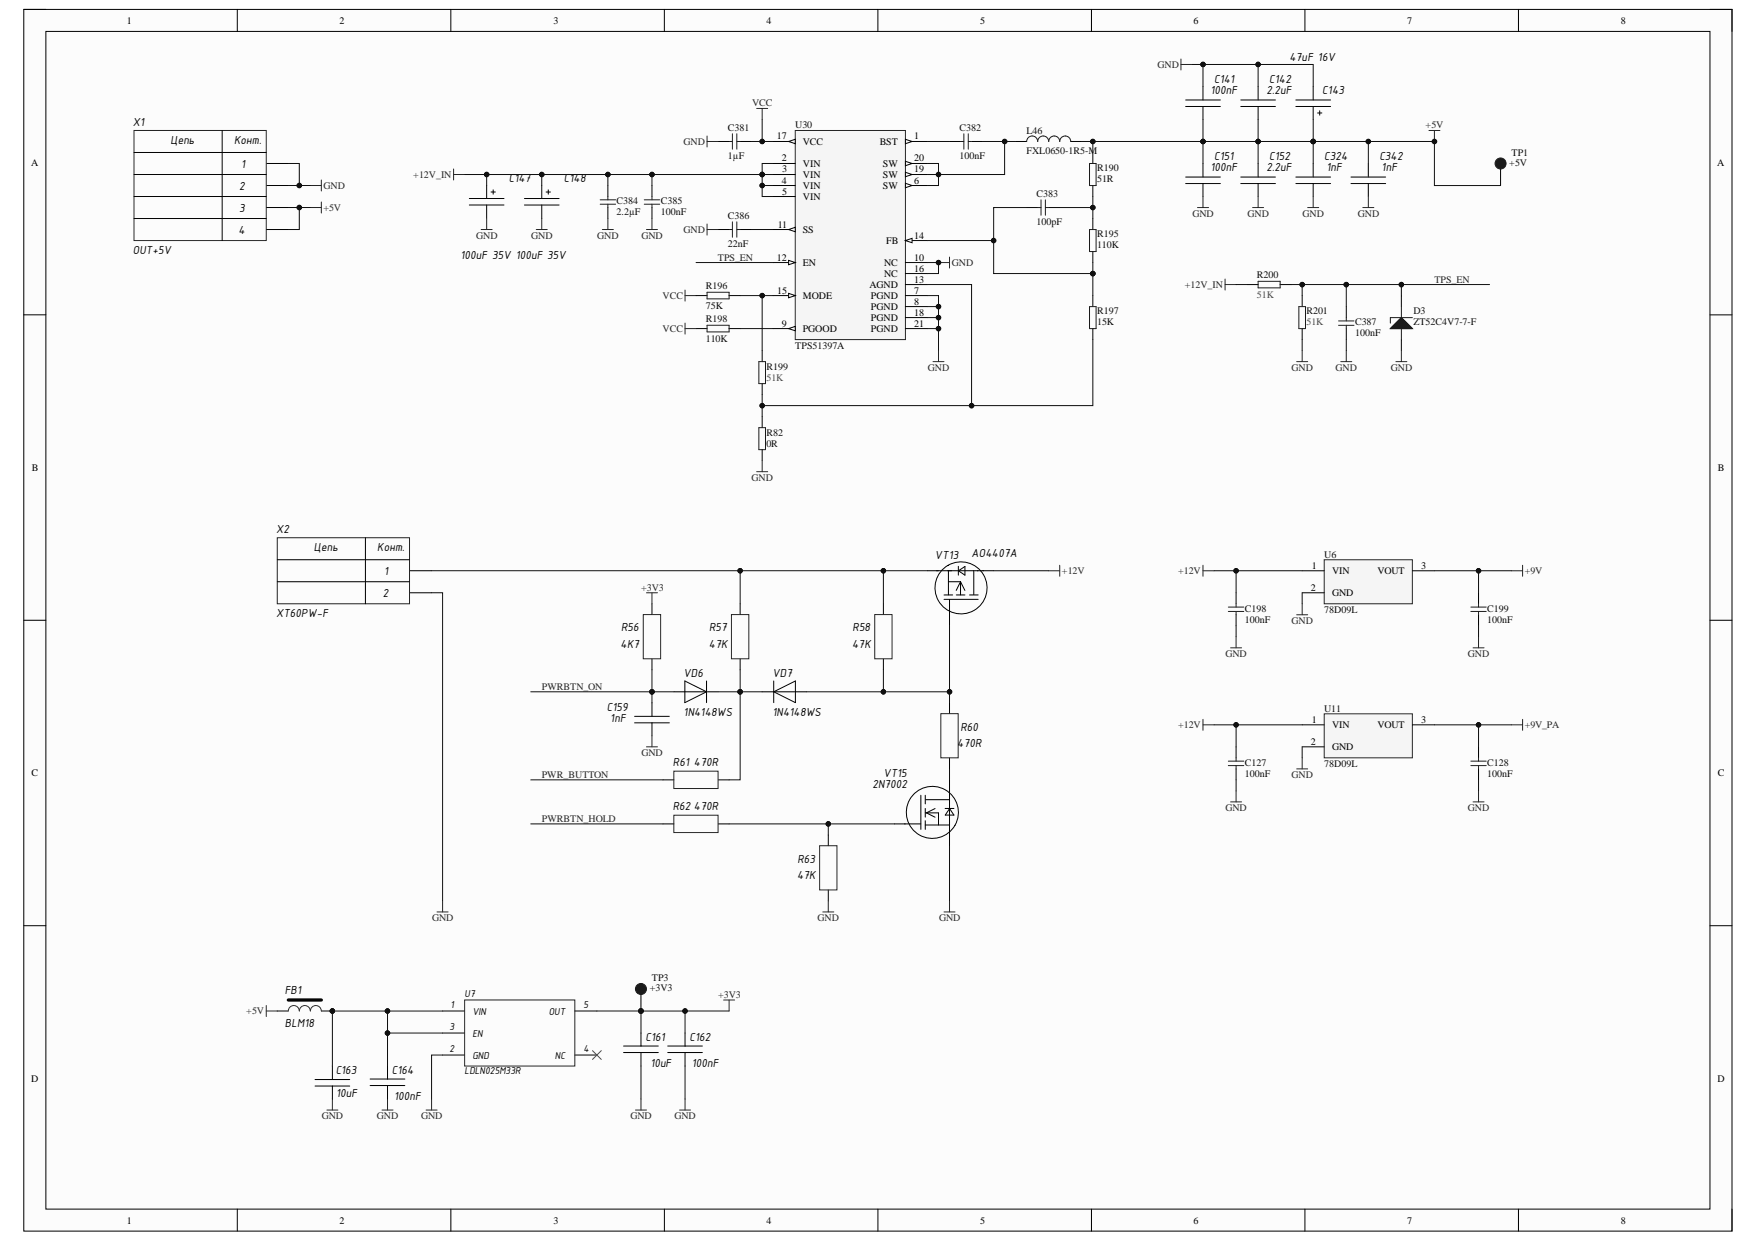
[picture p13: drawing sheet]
<svg xmlns="http://www.w3.org/2000/svg" width="297mm" height="210mm" viewBox="0 0 297 210" stroke-linecap="round" stroke-linejoin="round" font-family="sans-serif">
<defs><g id="words">
<g font-size="2.1">
<text x="217.9" y="10.4">47uF 16V</text>
<text x="204.6" y="15.9">100nF</text>
<text x="205.1" y="14.1">C141</text>
<text x="214" y="15.9">2.2uF</text>
<text x="214.4" y="14.1">C142</text>
<text x="223.4" y="15.9">C143</text>
<text x="22.5" y="21.3">X1</text>
<text x="28.8" y="24.3">Цепь</text>
<text x="39.5" y="24.3">Конт.</text>
<text x="40.7" y="28.4">1</text>
<text x="204.6" y="29">100nF</text>
<text x="205.1" y="27.1">C151</text>
<text x="214" y="29">2.2uF</text>
<text x="214.4" y="27.1">C152</text>
<text x="223.8" y="27.1">C324</text>
<text x="224.1" y="29">1nF</text>
<text x="233.1" y="27.1">C342</text>
<text x="233.4" y="29">1nF</text>
<text x="40.4" y="32.1">2</text>
<text x="40.4" y="35.8">3</text>
<text x="85.9" y="30.8">C147</text>
<text x="95.3" y="30.8">C148</text>
<text x="40.3" y="39.6">4</text>
<text x="22.5" y="42.9">OUT+5V</text>
<text x="77.8" y="43.8">100uF 35V 100uF 35V</text>
<text x="46.7" y="90.1">X2</text>
<text x="53" y="93.1">Цепь</text>
<text x="63.7" y="93.1">Конт.</text>
<text x="158" y="94.4">VT13</text>
<text x="164.2" y="94.1">AO4407A</text>
<text x="64.7" y="101">2</text>
<text x="64.9" y="97.2">1</text>
<text x="46.7" y="104.3">XT60PW-F</text>
<text x="104.9" y="106.7">R56</text>
<text x="119.8" y="106.7">R57</text>
<text x="144.1" y="106.7">R58</text>
<text x="104.9" y="109.5">4K7</text>
<text x="119.8" y="109.5">47K</text>
<text x="144" y="109.5">47K</text>
<text x="115.5" y="114.3">VD6</text>
<text x="130.5" y="114.3">VD7</text>
<text x="102.5" y="120.1">C159</text>
<text x="103.1" y="122">1nF</text>
<text x="115.5" y="121">1N4148WS</text>
<text x="130.5" y="121">1N4148WS</text>
<text x="162.3" y="123.5">R60</text>
<text x="113.7" y="129.4">R61</text>
<text x="117.2" y="129.4">470R</text>
<text x="149.3" y="131.2">VT15</text>
<text x="161.7" y="126.3">470R</text>
<text x="113.7" y="136.8">R62</text>
<text x="117.2" y="136.8">470R</text>
<text x="147.4" y="133.1">2N7002</text>
<text x="134.7" y="148.6">47K</text>
<text x="134.8" y="145.8">R63</text>
<text x="48.1" y="167.9">FB1</text>
<text x="48.1" y="173.5">BLM18</text>
<text x="109" y="175.9">C161</text>
<text x="116.5" y="175.9">C162</text>
<text x="56.7" y="181.5">C163</text>
<text x="56.8" y="185.4">10uF</text>
<text x="66.2" y="181.5">C164</text>
<text x="66.6" y="186">100nF</text>
<text x="109.9" y="180.4">10uF</text>
<text x="116.9" y="180.4">100nF</text>
</g>
<g font-size="1.8">
<text x="76.1" y="170.4">1</text>
<text x="78.5" y="168.6">U7</text>
<text x="79.8" y="171.5">VIN</text>
<text x="92.7" y="171.5">OUT</text>
<text x="98.6" y="170.4">5</text>
<text x="75.9" y="177.9">2</text>
<text x="75.9" y="174.1">3</text>
<text x="79.8" y="179">GND</text>
<text x="79.8" y="175.2">EN</text>
<text x="93.8" y="179">NC</text>
<text x="98.6" y="177.9">4</text>
<text x="78.5" y="181.6">LDLN025M33R</text>
</g>
<g font-size="1.7">
<text x="21.4" y="4">1</text>
<text x="57.4" y="4">2</text>
<text x="93.5" y="4">3</text>
<text x="129.5" y="4">4</text>
<text x="165.6" y="4">5</text>
<text x="201.7" y="4">6</text>
<text x="237.8" y="4">7</text>
<text x="273.9" y="4">8</text>
<text x="131.2" y="23.5">17</text>
<text x="154.5" y="23.5">1</text>
<text x="5.3" y="28">A</text>
<text x="132.1" y="27.3">2</text>
<text x="132.2" y="29.1">3</text>
<text x="135.6" y="28.2">VIN</text>
<text x="135.6" y="24.5">VCC</text>
<text x="148.6" y="24.5">BST</text>
<text x="149.2" y="28.2">SW</text>
<text x="154.5" y="29.1">19</text>
<text x="154.5" y="27.3">20</text>
<text x="290.2" y="28">A</text>
<text x="132.1" y="31">4</text>
<text x="132.1" y="32.9">5</text>
<text x="135.6" y="30.1">VIN</text>
<text x="135.6" y="32">VIN</text>
<text x="135.6" y="33.8">VIN</text>
<text x="149.2" y="32">SW</text>
<text x="149.2" y="30.1">SW</text>
<text x="154.5" y="31">6</text>
<text x="131.4" y="38.5">11</text>
<text x="135.6" y="39.4">SS</text>
<text x="149.7" y="41.2">FB</text>
<text x="154.5" y="40.3">14</text>
<text x="131.2" y="44">12</text>
<text x="135.6" y="45">EN</text>
<text x="149.4" y="45">NC</text>
<text x="149.4" y="46.8">NC</text>
<text x="154.5" y="44">10</text>
<text x="154.5" y="47.8">13</text>
<text x="154.5" y="45.9">16</text>
<text x="131.3" y="49.6">15</text>
<text x="135.6" y="50.5">MODE</text>
<text x="146.9" y="48.7">AGND</text>
<text x="147.2" y="50.5">PGND</text>
<text x="147.2" y="52.4">PGND</text>
<text x="154.5" y="49.6">7</text>
<text x="154.5" y="51.5">8</text>
<text x="154.5" y="53.3">18</text>
<text x="132.1" y="55.2">9</text>
<text x="135.6" y="56.1">PGOOD</text>
<text x="147.2" y="54.3">PGND</text>
<text x="147.2" y="56.1">PGND</text>
<text x="154.5" y="55.2">21</text>
<text x="5.4" y="79.6">B</text>
<text x="290.2" y="79.6">B</text>
<text x="221.5" y="99.8">2</text>
<text x="221.6" y="96.1">1</text>
<text x="225.1" y="97">VIN</text>
<text x="225.1" y="100.7">GND</text>
<text x="232.7" y="97">VOUT</text>
<text x="240.1" y="96.1">3</text>
<text x="221.5" y="125.9">2</text>
<text x="221.6" y="122.2">1</text>
<text x="225.1" y="123.1">VIN</text>
<text x="232.7" y="123.1">VOUT</text>
<text x="240.1" y="122.2">3</text>
<text x="5.3" y="131.2">C</text>
<text x="225.1" y="126.8">GND</text>
<text x="290.2" y="131.2">C</text>
<text x="5.3" y="182.8">D</text>
<text x="290.2" y="182.8">D</text>
<text x="21.4" y="206.8">1</text>
<text x="57.4" y="206.8">2</text>
<text x="93.5" y="206.8">3</text>
<text x="129.5" y="206.8">4</text>
<text x="165.6" y="206.8">5</text>
<text x="201.7" y="206.8">6</text>
<text x="237.8" y="206.8">7</text>
<text x="273.9" y="206.8">8</text>
</g>
<g font-size="1.7" fill="#262626">
<text x="195.6" y="11.5">GND</text>
<text x="127.1" y="18">VCC</text>
<text x="240.9" y="21.7">+5V</text>
<text x="115.5" y="24.5">GND</text>
<text x="54.6" y="35.7">+5V</text>
<text x="54.6" y="32">GND</text>
<text x="69.8" y="30.1">+12V_IN</text>
<text x="80.4" y="40.3">GND</text>
<text x="89.8" y="40.3">GND</text>
<text x="100.9" y="40.3">GND</text>
<text x="108.4" y="40.3">GND</text>
<text x="115.5" y="39.4">GND</text>
<text x="201.5" y="36.6">GND</text>
<text x="210.8" y="36.6">GND</text>
<text x="220.1" y="36.6">GND</text>
<text x="229.4" y="36.6">GND</text>
<text x="121.3" y="44">TPS_EN</text>
<text x="160.8" y="45">GND</text>
<text x="242.4" y="47.8">TPS_EN</text>
<text x="112" y="50.5">VCC</text>
<text x="200.2" y="48.7">+12V_IN</text>
<text x="112" y="56.1">VCC</text>
<text x="156.8" y="62.6">GND</text>
<text x="218.2" y="62.6">GND</text>
<text x="225.7" y="62.6">GND</text>
<text x="235" y="62.6">GND</text>
<text x="127" y="81.2">GND</text>
<text x="108.3" y="99.8">+3V3</text>
<text x="179.4" y="97">+12V</text>
<text x="199.1" y="97">+12V</text>
<text x="257.6" y="97">+9V</text>
<text x="218.2" y="105.4">GND</text>
<text x="207" y="111">GND</text>
<text x="248" y="111">GND</text>
<text x="91.5" y="116.6">PWRBTN_ON</text>
<text x="199.1" y="123.1">+12V</text>
<text x="257.6" y="123.1">+9V_PA</text>
<text x="91.5" y="131.5">PWR_BUTTON</text>
<text x="108.4" y="127.7">GND</text>
<text x="218.2" y="131.5">GND</text>
<text x="207" y="137">GND</text>
<text x="248" y="137">GND</text>
<text x="91.5" y="138.9">PWRBTN_HOLD</text>
<text x="73" y="155.6">GND</text>
<text x="138.1" y="155.6">GND</text>
<text x="158.7" y="155.6">GND</text>
<text x="41.6" y="171.4">+5V</text>
<text x="121.4" y="168.6">+3V3</text>
<text x="54.4" y="189.1">GND</text>
<text x="63.7" y="189.1">GND</text>
<text x="71.1" y="189.1">GND</text>
<text x="106.5" y="189.1">GND</text>
<text x="113.9" y="189.1">GND</text>
</g>
<g font-size="1.7" fill="#0e0e0e">
<text x="123" y="22.1">C381</text>
<text x="134.4" y="21.7">U30</text>
<text x="162.1" y="22.1">C382</text>
<text x="173.5" y="22.6">L46</text>
<text x="123" y="26.9">1µF</text>
<text x="162.1" y="26.9">100nF</text>
<text x="173.5" y="26">FXL0650-1R5-M</text>
<text x="185.4" y="29">R190</text>
<text x="255" y="28">+5V</text>
<text x="255.4" y="26.3">TP1</text>
<text x="104.2" y="34.5">C384</text>
<text x="111.7" y="34.5">C385</text>
<text x="175.2" y="33.2">C383</text>
<text x="185.4" y="30.8">51R</text>
<text x="104.2" y="36.4">2.2µF</text>
<text x="111.7" y="36.4">100nF</text>
<text x="123" y="36.9">C386</text>
<text x="123" y="41.8">22nF</text>
<text x="175.2" y="38.1">100pF</text>
<text x="185.4" y="40.1">R195</text>
<text x="185.4" y="42">110K</text>
<text x="212.4" y="47">R200</text>
<text x="119.3" y="48.9">R196</text>
<text x="119.3" y="52.2">75K</text>
<text x="185.4" y="53.1">R197</text>
<text x="220.8" y="53.1">R201</text>
<text x="238.8" y="53.1">D3</text>
<text x="119.3" y="54.4">R198</text>
<text x="119.3" y="57.8">110K</text>
<text x="134.4" y="58.9">TPS51397A</text>
<text x="185.4" y="55">15K</text>
<text x="229" y="55">C387</text>
<text x="229" y="56.8">100nF</text>
<text x="238.8" y="55">ZT52C4V7-7-F</text>
<text x="129.5" y="62.5">R199</text>
<text x="129.5" y="73.6">R82</text>
<text x="129.5" y="75.5">0R</text>
<text x="223.8" y="94.2">U6</text>
<text x="210.3" y="103.4">C198</text>
<text x="210.3" y="105.2">100nF</text>
<text x="223.8" y="103.5">78D09L</text>
<text x="251.3" y="103.4">C199</text>
<text x="251.3" y="105.2">100nF</text>
<text x="223.8" y="120.3">U11</text>
<text x="210.3" y="129.4">C127</text>
<text x="210.3" y="131.2">100nF</text>
<text x="223.8" y="129.6">78D09L</text>
<text x="251.3" y="129.4">C128</text>
<text x="251.3" y="131.2">100nF</text>
<text x="109.8" y="167.5">+3V3</text>
<text x="110.1" y="165.9">TP3</text>
</g>
<g font-size="1.7" fill="#4c4c4c">
<text x="212.4" y="50.3">51K</text>
<text x="220.8" y="55">51K</text>
<text x="129.5" y="64.3">51K</text>
</g>
</g></defs>
<path d="M4 1.6h288.6v206.5h-288.6z" fill-rule="evenodd" fill="#fcfcfc"/>
<path d="M4 1.6h288.6v206.5h-288.6z" fill="none" stroke="#000" stroke-width=".17"/>
<path d="M7.8 5.3h281.1v199h-281.1z" fill-rule="evenodd" fill="#fcfcfc"/>
<g fill="none" stroke="#000" stroke-width=".17">
<path d="M4 1.6h3.7M7.8 5.3h281.1v199h-281.1zM40.1 1.6v3.7M76.2 1.6v3.7M112.3 1.6v3.7M148.3 1.6v3.7M184.4 1.6v3.7M220.5 1.6v3.7M256.6 1.6v3.7M288.9 1.6h3.7v3.7M4 53.2h3.7M288.9 53.2h3.7"/>
<path d="M46.8 94.6h22.4M46.8 98.3h22.4M61.7 90.9v11.1M69.3 96.5h3.6M4 104.8h3.7M69.3 100.2h3.6M288.9 104.8h3.7M4 156.4h3.7M288.9 156.5h3.7M40.1 204.3v3.8M76.2 204.3v3.8M112.3 204.3v3.8"/>
<path d="M148.3 204.3v3.8M184.4 204.3v3.8M220.5 204.3v3.8M256.6 204.3v3.8M292.6 204.3v3.8"/>
</g>
<path d="M241.4 22.1h1.9M242.4 22.1v1.8M46.8 90.9h22.4v11.1h-22.4zM73.8 154.1h1.9M74.8 152.3v1.8" fill="none" stroke="#262626" stroke-width=".17"/>
<circle cx="242.4" cy="23.9" r=".37" fill="#0e0e0e"/>
<circle cx="242.4" cy="23.9" r=".37" fill="none" stroke="#0e0e0e" stroke-width=".17"/>
<g fill="none" stroke="#000" stroke-width=".17">
<path d="M200.3 18h5.9M200.3 16.9h5.9M203.3 14.6v2.2M203.3 18v2.2M209.6 18h5.9M209.6 16.9h5.9M212.6 14.6v2.2M212.6 18v2.2M219 18h5.8M219 16.9h5.8M221.9 14.6v2.2M221.9 18v2.2"/>
<path d="M222.6 19.1h.8M223 18.7v.8M22.6 25.8h22.4M22.6 29.5h22.4M22.6 33.2h22.4M22.6 36.9h22.4M37.5 22.1v18.6M45 27.6h3.7M45 31.4h3.7M45 35.1h3.7M45 38.8h3.7M200.3 31h5.9"/>
<path d="M200.3 29.9h5.9M203.3 27.6v2.2M203.3 31v2.2M209.6 31h5.9M209.6 29.9h5.9M212.6 27.6v2.2M212.6 31v2.2M110.2 102v1.9M110.2 111.4v1.8M110.2 118.8v2.2M113.9 116.9h5.5M115.7 115.1l3.7 1.8-3.7 1.8z"/>
<path d="M119.4 115.1v3.6M119.5 116.9h1.8M125.1 102v1.9M125.1 111.4v1.8M128.8 116.9h1.8M130.7 116.9h5.5M130.7 115.1v3.6M130.7 116.9l3.7-1.8v3.6zM149.3 102v1.9M149.3 111.4v1.8M160.4 118.8v1.8M107.2 122.2h5.9"/>
<path d="M107.2 121.1h5.9M110.2 122.2v2.2M112 139.2h1.9M112 131.8h1.9M121.4 139.2h1.8M121.4 131.8h1.8M151.1 139.2h4.5M155.6 134.4v5.8M156.3 134.4v1.5M156.3 136.6v1.5M156.3 138.7v1.5M156.3 139.4h4.1"/>
<path d="M156.3 137.4h2.3v2M156.4 135.1h4M158 136.6l-1.5 .8 1.5 .7M159.7 136.6h1.5M160.4 128.1v1.8M160.4 131.8v11.2M160.4 136.7l.8 1.1h-1.5zM161.4 139.5a4.4 4.4 0 0 0-3.6-6.6 4.4 4.4 0 0 0-4.3 6.1 4.4 4.4 0 0 0 7.4 1.1l.5-.6M140 141.1v1.8M140 150.4v1.9"/>
</g>
<g fill="none" stroke="#262626" stroke-width=".17">
<path d="M199.5 10v1.8M199.5 10.9h1.9M22.6 22.1h22.4v18.6h-22.4zM52.4 35.1h1.9M52.4 31.4h1.9M54.3 30.4v1.9M54.3 34.1v1.9M202.3 35.1h1.9M203.3 33.2v1.9M211.6 35.1h1.9M212.6 33.2v1.9M108.7 103.9h2.9v7.4h-2.9z"/>
<path d="M109.2 100.2h1.9M110.2 100.2v1.8M123.6 103.9h2.9v7.4h-2.9zM147.8 103.9h2.9v7.4h-2.9zM109.2 126.2h1.9M110.2 124.4v1.8M113.9 130.3h7.4v3h-7.4zM113.9 137.8h7.4v2.9h-7.4zM159 120.6h2.9v7.5h-2.9zM138.5 142.9h2.9v7.5h-2.9zM139 154.1h1.9M140 152.3v1.8"/>
<path d="M159.5 154.1h1.9M160.4 152.3v1.8M45 169.9v1.9M45 170.9h1.8M72 187.6h1.9M72.9 185.7v1.9"/>
</g>
<circle cx="56.2" cy="170.9" r=".37" fill="#0e0e0e"/>
<circle cx="56.2" cy="170.9" r=".37" fill="none" stroke="#0e0e0e" stroke-width=".17"/>
<path d="M46.8 170.9h1.9M54.3 170.9h1.9" fill="none" stroke="#000" stroke-width=".17"/>
<circle cx="56.2" cy="170.9" r=".37" fill="#0e0e0e"/>
<circle cx="56.2" cy="170.9" r=".37" fill="none" stroke="#0e0e0e" stroke-width=".17"/>
<path d="M48.7 169h5.6" fill="none" stroke="#000" stroke-width=".55"/>
<path d="M48.7 170.9a.93 .93 0 0 1 .9-1 .93 .93 0 0 1 1 1 .93 .93 0 0 1 .9-1 .93 .93 0 0 1 .9 1M52.4 170.9a.92 .92 0 0 1 1-1 .92 .92 0 0 1 .9 1" fill="none" stroke="#2e2e2e" stroke-width=".17"/>
<path d="M78.5 169h18.6v11.2h-18.6zM122.3 169h1.8M123.2 169v1.9M55.2 187.6h1.9M56.2 185.7v1.9M64.5 187.6h1.9M65.5 185.7v1.9M107.4 187.6h1.8M108.3 185.7v1.9M114.8 187.6h1.9M115.7 185.7v1.9" fill="none" stroke="#262626" stroke-width=".17"/>
<g fill="none" stroke="#000" stroke-width=".17">
<path d="M74.8 178.3h3.7M74.8 174.6h3.7M74.8 170.9h3.7M97.1 178.3h3.7M97.1 170.9h3.7M105.4 176.8h5.8M105.4 177.9h5.8M108.3 174.6v2.2M108.3 178v2.2M112.8 176.8h5.9M112.8 177.9h5.9M115.7 174.6v2.2"/>
<path d="M115.7 178v2.2M53.2 183.5h5.9M53.2 182.4h5.9M56.2 180.2v2.2M56.2 183.5v2.2M62.5 182.4h5.9M62.5 183.5h5.9M65.5 180.2v2.2M65.5 183.5v2.2"/>
</g>
<path d="M100.1 177.6l1.5 1.4M101.6 177.6l-1.5 1.4" fill="none" stroke="#4c4c4c" stroke-width=".17"/>
<circle cx="108.3" cy="170.9" r=".37" fill="#0e0e0e"/>
<circle cx="108.3" cy="170.9" r=".37" fill="none" stroke="#0e0e0e" stroke-width=".17"/>
<path d="M108.3 167.1v3.8" fill="none" stroke="#000" stroke-width=".17"/>
<circle cx="108.3" cy="170.9" r=".37" fill="#0e0e0e"/>
<circle cx="108.3" cy="170.9" r=".37" fill="none" stroke="#0e0e0e" stroke-width=".17"/>
<circle cx="108.3" cy="167.1" r=".93" fill="#1c1c1c"/>
<circle cx="108.3" cy="167.1" r=".93" fill="none" stroke="#1c1c1c" stroke-width=".17"/>
<path d="M253.5 27.6v3.8" fill="none" stroke="#000" stroke-width=".17"/>
<circle cx="253.5" cy="27.6" r=".93" fill="#1c1c1c"/>
<g fill="none" stroke="#1c1c1c" stroke-width=".17">
<path d="M101.4 34.5h2.6M101.4 33.8h2.6M102.7 33.2v.6M102.7 34.5v.6M108.9 34.5h2.6M108.9 33.8h2.6M110.2 33.2v.6M110.2 34.5v.6M123.2 23.9h.6M123.8 22.6v2.6M124.5 22.6v2.6M124.5 23.9h.6"/>
<circle cx="253.5" cy="27.6" r=".93"/>
</g>
<g fill="none" stroke="#000" stroke-width=".17">
<path d="M102.7 31.4v1.8M102.7 35.1v1.8M110.2 31.4v1.8M110.2 35.1v1.8M121.3 23.9h1.9M125.1 23.9h1.8M156.7 96.5h11.2M160.2 95.5a4.4 4.4 0 0 1 6.6 3.6 4.4 4.4 0 0 1-6.2 4.3 4.4 4.4 0 0 1-1.1-7.4l.7-.5M160.2 96.5v4M160.2 98.3h2.1M161.9 95.7v1.5M161.9 96.5l1.1-.8v1.5z"/>
<path d="M162.3 98.3l.7 1.5M162.3 98.3l-.7 1.5M162.3 98.3v2.2M164.5 96.5v4M159.5 101.3h5.8M159.5 100.5h1.5M160.4 101.3v4.5M161.6 100.5h1.4M163.8 100.5h1.5"/>
</g>
<path d="M76.6 28.6v1.8M76.6 29.5h1.9M101.8 38.8h1.8M102.7 36.9v1.9M109.2 38.8h1.9M110.2 36.9v1.9M119.5 23v1.8M119.5 23.9h1.8M158.6 59.3v1.8M157.6 61.1h1.9M177.2 96.5h1.9M179.1 95.5v1.9" fill="none" stroke="#262626" stroke-width=".17"/>
<path d="M134.4 22.1h18.6v35.3h-18.6z" fill-rule="evenodd" fill="#f5f5f5"/>
<path d="M134.4 22.1h18.6v35.3h-18.6z" fill="none" stroke="#262626" stroke-width=".17"/>
<path d="M153 23.9h3.7" fill="none" stroke="#000" stroke-width=".17"/>
<path d="M153 23.5l1.1 .4-1.1 .4z" fill="#fbfbfb"/>
<path d="M130.6 27.6h3.8M130.6 29.5h3.8M130.6 31.4h3.8M130.6 33.2h3.8M153 23.5l1.1 .4-1.1 .4zM153 31.4h3.7" fill="none" stroke="#000" stroke-width=".17"/>
<path d="M153 31l1.1 .4-1.1 .3z" fill="#fbfbfb"/>
<path d="M153 31l1.1 .4-1.1 .3zM130.6 55.5h3.8M153 50h3.7M153 51.8h3.7" fill="none" stroke="#000" stroke-width=".17"/>
<path d="M133.2 55.5l1.2-.3v.7z" fill="#fbfbfb"/>
<path d="M130.6 38.8h3.8M133.2 55.5l1.2-.3v.7zM153 44.4h3.7" fill="none" stroke="#000" stroke-width=".17"/>
<path d="M133.2 38.8l1.2-.4v.8z" fill="#fbfbfb"/>
<path d="M133.2 38.8l1.2-.4v.8zM130.6 44.4h3.8" fill="none" stroke="#000" stroke-width=".17"/>
<path d="M133.2 44l1.2 .4-1.2 .3z" fill="#fbfbfb"/>
<path d="M133.2 44l1.2 .4-1.2 .3zM153 48.1h3.7M153 40.7h3.7" fill="none" stroke="#000" stroke-width=".17"/>
<path d="M153 40.7l1.1-.4v.7z" fill="#fbfbfb"/>
<path d="M130.6 50h3.8M153 40.7l1.1-.4v.7z" fill="none" stroke="#000" stroke-width=".17"/>
<path d="M133.2 49.6l1.2 .4-1.2 .3z" fill="#fbfbfb"/>
<path d="M130.6 23.9h3.8M133.2 49.6l1.2 .4-1.2 .3zM153 46.2h3.7" fill="none" stroke="#000" stroke-width=".17"/>
<path d="M133.2 23.9l1.2-.4v.8z" fill="#fbfbfb"/>
<path d="M133.2 23.9l1.2-.4v.8zM153 29.5h3.7M153 53.7h3.7" fill="none" stroke="#000" stroke-width=".17"/>
<path d="M153 29.1l1.1 .4-1.1 .4z" fill="#fbfbfb"/>
<path d="M153 29.1l1.1 .4-1.1 .4zM153 27.6h3.7" fill="none" stroke="#000" stroke-width=".17"/>
<path d="M153 27.3l1.1 .3-1.1 .4z" fill="#fbfbfb"/>
<g fill="none" stroke="#000" stroke-width=".17">
<path d="M121.3 38.8h1.9M125.1 38.8h1.8M153 27.3l1.1 .3-1.1 .4zM160.4 23.9h1.9M164.2 23.9h1.8M173.5 35.1h1.8M177.2 35.1h1.9M184.6 25.8v1.8M184.6 31.4v1.8M184.6 36.9v1.9M117.6 55.5h1.9M117.6 50h1.9"/>
<path d="M123.2 55.5h1.9M123.2 50h1.9M128.8 59.3v1.8M153 55.5h3.7M184.6 42.5v1.9M184.6 50v1.8M184.6 55.5v1.9M210.7 48.1h1.9M216.3 48.1h1.9M220 50v1.8M220 55.5v1.9M227.5 51.8v1.9"/>
<path d="M227.5 55.5v1.9M236.8 50v1.8M236.8 57.4v1.9M128.8 64.8v1.9"/>
</g>
<g fill="none" stroke="#1c1c1c" stroke-width=".17">
<path d="M123.2 38.8h.6M123.8 37.5v2.6M124.5 38.8h.6M124.5 37.5v2.6M162.3 23.9h.6M162.9 22.6v2.6M163.6 22.6v2.6M163.6 23.9h.6M175.3 35.1h.6M175.9 33.8v2.6M176.6 33.8v2.6M176.6 35.1h.6"/>
<path d="M184.1 27.6h1.1v3.8h-1.1zM184.1 38.8h1.1v3.7h-1.1zM119.5 49.4h3.7v1.1h-3.7zM119.5 55h3.7v1.1h-3.7zM184.1 51.8h1.1v3.7h-1.1zM212.6 47.5h3.7v1.2h-3.7zM219.5 51.8h1.1v3.7h-1.1zM226.2 54.2h2.6M226.2 55h2.6M227.5 53.7v.5M227.5 55v.5M234.9 55.5l1.9-1.8 1.8 1.8z"/>
<path d="M236.8 51.8v1.9M236.8 55.5v1.9M238.6 53.7h-3.7v.9M128.2 61.1h1.1v3.7h-1.1z"/>
</g>
<g fill="none" stroke="#262626" stroke-width=".17">
<path d="M127.8 18.3h1.9M128.8 18.3v1.9M119.5 37.9v1.8M119.5 38.8h1.8M115.7 49v1.9M115.7 54.6v1.9M115.7 55.5h1.9M115.7 50h1.9M207 47.2v1.8M207 48.1h1.9M220 59.3v1.8M227.5 59.3v1.8"/>
<path d="M219.1 61.1h1.9M226.5 61.1h1.9"/>
</g>
<path d="M234.9 55.5l1.9-1.8 1.8 1.8z" fill="#1c1c1c"/>
<path d="M173.5 23.9a.93 .93 0 0 1 .9-.9 .93 .93 0 0 1 .9 .9 .93 .93 0 0 1 1-.9 .93 .93 0 0 1 .9 .9 .93 .93 0 0 1 .9-.9 .93 .93 0 0 1 1 .9 .93 .93 0 0 1 .9-.9 .93 .93 0 0 1 .9 .9M234.9 55.5l1.9-1.8 1.8 1.8zM207.5 102.6h2.7M207.5 103.3h2.7M208.9 102v.6M208.9 103.3v.6M248.5 102.6h2.6M248.5 103.3h2.6M249.8 102v.6M249.8 103.3v.6" fill="none" stroke="#1c1c1c" stroke-width=".17"/>
<g fill="none" stroke="#262626" stroke-width=".17">
<path d="M81.3 38.8h1.9M82.2 36.9v1.9M90.6 38.8h1.9M91.5 36.9v1.9M158.6 44.4h1.8M160.4 43.4v1.9M236.8 59.3v1.8M235.9 61.1h1.8M255.4 96.5h1.9M257.3 95.5v1.9M207.9 109.5h1.9M208.9 107.6v1.9"/>
<path d="M219.1 103.9h1.9M220 102v1.9M248.9 109.5h1.8M249.8 107.6v1.9"/>
</g>
<g fill="none" stroke="#000" stroke-width=".17">
<path d="M79.3 33.5h5.9M79.3 34.6h5.9M82.2 31.4v2.1M82.2 34.7v2.2M83 32.4h.7M83.3 32.1v.7M88.6 33.6h5.9M88.6 34.6h5.9M91.5 31.4v2.2M91.5 34.7v2.2M92.3 32.5h.7M92.6 32.1v.7"/>
<path d="M171.6 23.9h1.9M180.9 23.9h1.9M208.9 100.2v1.8M208.9 103.9v1.9M249.8 100.2v1.8M249.8 103.9v1.9"/>
</g>
<circle cx="158.6" cy="44.4" r=".37" fill="#0e0e0e"/>
<circle cx="158.6" cy="44.4" r=".37" fill="none" stroke="#0e0e0e" stroke-width=".17"/>
<path d="M219 31h5.8M219 29.9h5.8M221.9 27.6v2.2M221.9 31v2.2M228.3 31h5.8M228.3 29.9h5.8M231.2 27.6v2.2M231.2 31v2.2M128.8 70.4v1.9M128.8 76v1.9" fill="none" stroke="#000" stroke-width=".17"/>
<path d="M128.2 72.3h1.1v3.7h-1.1z" fill="none" stroke="#1c1c1c" stroke-width=".17"/>
<path d="M221 35.1h1.8M221.9 33.2v1.9M230.3 35.1h1.8M231.2 33.2v1.9M127.8 79.7h1.9M128.8 77.9v1.8M203.3 95.5v1.9M203.3 96.5h1.8" fill="none" stroke="#262626" stroke-width=".17"/>
<path d="M223.7 94.6h14.9v7.4h-14.9z" fill-rule="evenodd" fill="#f5f5f5"/>
<path d="M223.7 94.6h14.9v7.4h-14.9z" fill="none" stroke="#262626" stroke-width=".17"/>
<path d="M220 96.5h3.7M238.6 96.5h3.8M220 100.2h3.7" fill="none" stroke="#000" stroke-width=".17"/>
<path d="M212.6 23.9v3.7M72.9 100.2h1.9v52.1" fill="none" stroke="#0e0e0e" stroke-width=".17"/>
<circle cx="212.6" cy="23.9" r=".37" fill="#0e0e0e"/>
<g fill="none" stroke="#0e0e0e" stroke-width=".17">
<path d="M203.3 20.2v3.7"/>
<circle cx="212.6" cy="23.9" r=".37"/>
</g>
<circle cx="203.3" cy="23.9" r=".37" fill="#0e0e0e"/>
<g fill="none" stroke="#0e0e0e" stroke-width=".17">
<path d="M212.6 23.9h-9.3v3.7"/>
<circle cx="203.3" cy="23.9" r=".37"/>
</g>
<circle cx="212.6" cy="23.9" r=".37" fill="#0e0e0e"/>
<circle cx="212.6" cy="23.9" r=".37" fill="none" stroke="#0e0e0e" stroke-width=".17"/>
<circle cx="203.3" cy="23.9" r=".37" fill="#0e0e0e"/>
<g fill="none" stroke="#0e0e0e" stroke-width=".17">
<path d="M203.3 14.6v-3.7h9.3v3.7"/>
<circle cx="203.3" cy="23.9" r=".37"/>
</g>
<circle cx="212.6" cy="10.9" r=".37" fill="#0e0e0e"/>
<circle cx="212.6" cy="10.9" r=".37" fill="none" stroke="#0e0e0e" stroke-width=".17"/>
<circle cx="203.3" cy="10.9" r=".37" fill="#0e0e0e"/>
<g fill="none" stroke="#0e0e0e" stroke-width=".17">
<path d="M212.6 20.2v3.7h9.3"/>
<circle cx="203.3" cy="10.9" r=".37"/>
</g>
<circle cx="212.6" cy="23.9" r=".37" fill="#0e0e0e"/>
<circle cx="212.6" cy="23.9" r=".37" fill="none" stroke="#0e0e0e" stroke-width=".17"/>
<circle cx="221.9" cy="23.9" r=".37" fill="#0e0e0e"/>
<g fill="none" stroke="#0e0e0e" stroke-width=".17">
<path d="M212.6 10.9h9.3v3.7"/>
<circle cx="221.9" cy="23.9" r=".37"/>
</g>
<circle cx="212.6" cy="10.9" r=".37" fill="#0e0e0e"/>
<g fill="none" stroke="#0e0e0e" stroke-width=".17">
<path d="M221.9 20.2v3.7"/>
<circle cx="212.6" cy="10.9" r=".37"/>
</g>
<circle cx="221.9" cy="23.9" r=".37" fill="#0e0e0e"/>
<g fill="none" stroke="#0e0e0e" stroke-width=".17">
<path d="M201.4 10.9h1.9"/>
<circle cx="221.9" cy="23.9" r=".37"/>
</g>
<circle cx="203.3" cy="10.9" r=".37" fill="#0e0e0e"/>
<g fill="none" stroke="#0e0e0e" stroke-width=".17">
<path d="M125.1 113.2v3.7M160.4 143v9.3"/>
<circle cx="203.3" cy="10.9" r=".37"/>
</g>
<circle cx="125.1" cy="116.9" r=".37" fill="#0e0e0e"/>
<g fill="none" stroke="#0e0e0e" stroke-width=".17">
<path d="M110.2 116.9v1.9"/>
<circle cx="125.1" cy="116.9" r=".37"/>
</g>
<circle cx="110.2" cy="116.9" r=".37" fill="#0e0e0e"/>
<g fill="none" stroke="#0e0e0e" stroke-width=".17">
<path d="M167.9 96.5h9.3M110.2 113.2v3.7M89.7 139.2h22.3"/>
<circle cx="110.2" cy="116.9" r=".37"/>
</g>
<circle cx="110.2" cy="116.9" r=".37" fill="#0e0e0e"/>
<g fill="none" stroke="#0e0e0e" stroke-width=".17">
<path d="M160.4 116.9v1.9"/>
<circle cx="110.2" cy="116.9" r=".37"/>
</g>
<circle cx="160.4" cy="116.9" r=".37" fill="#0e0e0e"/>
<g fill="none" stroke="#0e0e0e" stroke-width=".17">
<path d="M125.1 116.9v14.9h-1.9M89.7 131.8h22.3"/>
<circle cx="160.4" cy="116.9" r=".37"/>
</g>
<circle cx="125.1" cy="116.9" r=".37" fill="#0e0e0e"/>
<g fill="none" stroke="#0e0e0e" stroke-width=".17">
<path d="M48.7 35.1h1.9v3.7h-1.9"/>
<circle cx="125.1" cy="116.9" r=".37"/>
</g>
<circle cx="50.6" cy="35.1" r=".37" fill="#0e0e0e"/>
<g fill="none" stroke="#0e0e0e" stroke-width=".17">
<path d="M48.7 27.6h1.9v3.8h-1.9"/>
<circle cx="50.6" cy="35.1" r=".37"/>
</g>
<circle cx="50.6" cy="31.4" r=".37" fill="#0e0e0e"/>
<g fill="none" stroke="#0e0e0e" stroke-width=".17">
<path d="M50.6 31.4h1.8"/>
<circle cx="50.6" cy="31.4" r=".37"/>
</g>
<circle cx="50.6" cy="31.4" r=".37" fill="#0e0e0e"/>
<g fill="none" stroke="#0e0e0e" stroke-width=".17">
<path d="M50.6 35.1h1.8"/>
<circle cx="50.6" cy="31.4" r=".37"/>
</g>
<circle cx="50.6" cy="35.1" r=".37" fill="#0e0e0e"/>
<g fill="none" stroke="#0e0e0e" stroke-width=".17">
<path d="M123.2 139.2h16.8"/>
<circle cx="50.6" cy="35.1" r=".37"/>
</g>
<circle cx="140" cy="139.2" r=".37" fill="#0e0e0e"/>
<g fill="none" stroke="#0e0e0e" stroke-width=".17">
<path d="M151.1 139.2h-11.1v1.9"/>
<circle cx="140" cy="139.2" r=".37"/>
</g>
<circle cx="140" cy="139.2" r=".37" fill="#0e0e0e"/>
<g fill="none" stroke="#0e0e0e" stroke-width=".17">
<path d="M160.4 129.9v1.9M65.5 174.6v5.6"/>
<circle cx="140" cy="139.2" r=".37"/>
</g>
<circle cx="65.5" cy="174.6" r=".37" fill="#0e0e0e"/>
<g fill="none" stroke="#0e0e0e" stroke-width=".17">
<path d="M74.8 170.9h-9.3v3.7h9.3M108.3 180.2v5.5M115.7 180.2v5.5"/>
<circle cx="65.5" cy="174.6" r=".37"/>
</g>
<circle cx="65.5" cy="170.9" r=".37" fill="#0e0e0e"/>
<circle cx="65.5" cy="170.9" r=".37" fill="none" stroke="#0e0e0e" stroke-width=".17"/>
<circle cx="65.5" cy="174.6" r=".37" fill="#0e0e0e"/>
<g fill="none" stroke="#0e0e0e" stroke-width=".17">
<path d="M74.8 178.3h-1.9v7.4M108.3 174.6v-3.7h7.4v3.7"/>
<circle cx="65.5" cy="174.6" r=".37"/>
</g>
<circle cx="115.7" cy="170.9" r=".37" fill="#0e0e0e"/>
<circle cx="115.7" cy="170.9" r=".37" fill="none" stroke="#0e0e0e" stroke-width=".17"/>
<circle cx="108.3" cy="170.9" r=".37" fill="#0e0e0e"/>
<g fill="none" stroke="#0e0e0e" stroke-width=".17">
<path d="M100.8 170.9h7.5"/>
<circle cx="108.3" cy="170.9" r=".37"/>
</g>
<circle cx="108.3" cy="170.9" r=".37" fill="#0e0e0e"/>
<g fill="none" stroke="#0e0e0e" stroke-width=".17">
<path d="M65.5 170.9h-9.3v9.3"/>
<circle cx="108.3" cy="170.9" r=".37"/>
</g>
<circle cx="56.2" cy="170.9" r=".37" fill="#0e0e0e"/>
<circle cx="56.2" cy="170.9" r=".37" fill="none" stroke="#0e0e0e" stroke-width=".17"/>
<circle cx="65.5" cy="170.9" r=".37" fill="#0e0e0e"/>
<g fill="none" stroke="#0e0e0e" stroke-width=".17">
<path d="M115.7 170.9h7.5"/>
<circle cx="65.5" cy="170.9" r=".37"/>
</g>
<circle cx="115.7" cy="170.9" r=".37" fill="#0e0e0e"/>
<g fill="none" stroke="#0e0e0e" stroke-width=".17">
<path d="M231.2 23.9v3.7"/>
<circle cx="115.7" cy="170.9" r=".37"/>
</g>
<circle cx="231.2" cy="23.9" r=".37" fill="#0e0e0e"/>
<g fill="none" stroke="#0e0e0e" stroke-width=".17">
<path d="M221.9 23.9v3.7"/>
<circle cx="231.2" cy="23.9" r=".37"/>
</g>
<circle cx="221.9" cy="23.9" r=".37" fill="#0e0e0e"/>
<g fill="none" stroke="#0e0e0e" stroke-width=".17">
<path d="M149.3 96.5v5.5"/>
<circle cx="221.9" cy="23.9" r=".37"/>
</g>
<circle cx="149.3" cy="96.5" r=".37" fill="#0e0e0e"/>
<g fill="none" stroke="#0e0e0e" stroke-width=".17">
<path d="M149.3 113.2v3.7"/>
<circle cx="149.3" cy="96.5" r=".37"/>
</g>
<circle cx="149.3" cy="116.9" r=".37" fill="#0e0e0e"/>
<g fill="none" stroke="#0e0e0e" stroke-width=".17">
<path d="M128.8 31.4h1.8"/>
<circle cx="149.3" cy="116.9" r=".37"/>
</g>
<circle cx="128.8" cy="31.4" r=".37" fill="#0e0e0e"/>
<g fill="none" stroke="#0e0e0e" stroke-width=".17">
<path d="M128.8 29.5h1.8"/>
<circle cx="128.8" cy="31.4" r=".37"/>
</g>
<circle cx="128.8" cy="29.5" r=".37" fill="#0e0e0e"/>
<g fill="none" stroke="#0e0e0e" stroke-width=".17">
<path d="M156.7 27.6h1.9v1.9h-1.9"/>
<circle cx="128.8" cy="29.5" r=".37"/>
</g>
<circle cx="158.6" cy="29.5" r=".37" fill="#0e0e0e"/>
<g fill="none" stroke="#0e0e0e" stroke-width=".17">
<path d="M156.7 55.5h1.9"/>
<circle cx="158.6" cy="29.5" r=".37"/>
</g>
<circle cx="158.6" cy="55.5" r=".37" fill="#0e0e0e"/>
<g fill="none" stroke="#0e0e0e" stroke-width=".17">
<path d="M156.7 53.7h1.9"/>
<circle cx="158.6" cy="55.5" r=".37"/>
</g>
<circle cx="158.6" cy="53.7" r=".37" fill="#0e0e0e"/>
<g fill="none" stroke="#0e0e0e" stroke-width=".17">
<path d="M156.7 51.8h1.9"/>
<circle cx="158.6" cy="53.7" r=".37"/>
</g>
<circle cx="158.6" cy="51.8" r=".37" fill="#0e0e0e"/>
<g fill="none" stroke="#0e0e0e" stroke-width=".17">
<path d="M110.2 29.5h-7.5v1.9"/>
<circle cx="158.6" cy="51.8" r=".37"/>
</g>
<circle cx="102.7" cy="29.5" r=".37" fill="#0e0e0e"/>
<circle cx="102.7" cy="29.5" r=".37" fill="none" stroke="#0e0e0e" stroke-width=".17"/>
<circle cx="110.2" cy="29.5" r=".37" fill="#0e0e0e"/>
<g fill="none" stroke="#0e0e0e" stroke-width=".17">
<path d="M128.8 29.5h-18.6v1.9"/>
<circle cx="110.2" cy="29.5" r=".37"/>
</g>
<circle cx="110.2" cy="29.5" r=".37" fill="#0e0e0e"/>
<circle cx="110.2" cy="29.5" r=".37" fill="none" stroke="#0e0e0e" stroke-width=".17"/>
<circle cx="128.8" cy="29.5" r=".37" fill="#0e0e0e"/>
<g fill="none" stroke="#0e0e0e" stroke-width=".17">
<path d="M156.7 23.9h3.7M169.7 23.9h1.9"/>
<circle cx="128.8" cy="29.5" r=".37"/>
</g>
<circle cx="169.7" cy="23.9" r=".37" fill="#0e0e0e"/>
<g fill="none" stroke="#0e0e0e" stroke-width=".17">
<path d="M184.6 33.2v1.9"/>
<circle cx="169.7" cy="23.9" r=".37"/>
</g>
<circle cx="184.6" cy="35.1" r=".37" fill="#0e0e0e"/>
<g fill="none" stroke="#0e0e0e" stroke-width=".17">
<path d="M184.6 23.9v1.9"/>
<circle cx="184.6" cy="35.1" r=".37"/>
</g>
<circle cx="184.6" cy="23.9" r=".37" fill="#0e0e0e"/>
<g fill="none" stroke="#0e0e0e" stroke-width=".17">
<path d="M156.7 40.7h11.2v5.5h16.7"/>
<circle cx="184.6" cy="23.9" r=".37"/>
</g>
<circle cx="184.6" cy="46.2" r=".38" fill="#0e0e0e"/>
<circle cx="184.6" cy="46.2" r=".38" fill="none" stroke="#0e0e0e" stroke-width=".17"/>
<circle cx="167.9" cy="40.7" r=".37" fill="#0e0e0e"/>
<g fill="none" stroke="#0e0e0e" stroke-width=".17">
<path d="M179.1 35.1h5.5v1.8"/>
<circle cx="167.9" cy="40.7" r=".37"/>
</g>
<circle cx="184.6" cy="35.1" r=".37" fill="#0e0e0e"/>
<g fill="none" stroke="#0e0e0e" stroke-width=".17">
<path d="M173.5 35.1h-5.6v5.6"/>
<circle cx="184.6" cy="35.1" r=".37"/>
</g>
<circle cx="167.9" cy="40.7" r=".37" fill="#0e0e0e"/>
<g fill="none" stroke="#0e0e0e" stroke-width=".17">
<path d="M184.6 44.4v1.8"/>
<circle cx="167.9" cy="40.7" r=".37"/>
</g>
<circle cx="184.6" cy="46.2" r=".38" fill="#0e0e0e"/>
<g fill="none" stroke="#0e0e0e" stroke-width=".17">
<path d="M184.6 46.2v3.8"/>
<circle cx="184.6" cy="46.2" r=".38"/>
</g>
<circle cx="184.6" cy="46.2" r=".38" fill="#0e0e0e"/>
<g fill="none" stroke="#0e0e0e" stroke-width=".17">
<path d="M128.8 20.2v3.7M125.1 55.5h5.5"/>
<circle cx="184.6" cy="46.2" r=".38"/>
</g>
<circle cx="128.8" cy="23.9" r=".37" fill="#0e0e0e"/>
<g fill="none" stroke="#0e0e0e" stroke-width=".17">
<path d="M126.9 38.8h3.7M117.6 44.4h13M128.8 50v9.3"/>
<circle cx="128.8" cy="23.9" r=".37"/>
</g>
<circle cx="128.8" cy="50" r=".37" fill="#0e0e0e"/>
<g fill="none" stroke="#0e0e0e" stroke-width=".17">
<path d="M208.9 48.1h1.8M218.2 48.1h1.8v1.9"/>
<circle cx="128.8" cy="50" r=".37"/>
</g>
<circle cx="220" cy="48.1" r=".37" fill="#0e0e0e"/>
<g fill="none" stroke="#0e0e0e" stroke-width=".17">
<path d="M220 48.1h7.5v3.7"/>
<circle cx="220" cy="48.1" r=".37"/>
</g>
<circle cx="220" cy="48.1" r=".37" fill="#0e0e0e"/>
<circle cx="220" cy="48.1" r=".37" fill="none" stroke="#0e0e0e" stroke-width=".17"/>
<circle cx="227.5" cy="48.1" r=".38" fill="#0e0e0e"/>
<g fill="none" stroke="#0e0e0e" stroke-width=".17">
<path d="M220 57.4v1.9M227.5 48.1h9.3v1.9M227.5 57.4v1.9"/>
<circle cx="227.5" cy="48.1" r=".38"/>
</g>
<circle cx="227.5" cy="48.1" r=".38" fill="#0e0e0e"/>
<circle cx="227.5" cy="48.1" r=".38" fill="none" stroke="#0e0e0e" stroke-width=".17"/>
<circle cx="236.8" cy="48.1" r=".37" fill="#0e0e0e"/>
<g fill="none" stroke="#0e0e0e" stroke-width=".17">
<path d="M236.8 48.1h14.9"/>
<circle cx="236.8" cy="48.1" r=".37"/>
</g>
<circle cx="236.8" cy="48.1" r=".37" fill="#0e0e0e"/>
<g fill="none" stroke="#0e0e0e" stroke-width=".17">
<path d="M125.1 50h5.5"/>
<circle cx="236.8" cy="48.1" r=".37"/>
</g>
<circle cx="128.8" cy="50" r=".37" fill="#0e0e0e"/>
<g fill="none" stroke="#0e0e0e" stroke-width=".17">
<path d="M126.9 23.9h3.7"/>
<circle cx="128.8" cy="50" r=".37"/>
</g>
<circle cx="128.8" cy="23.9" r=".37" fill="#0e0e0e"/>
<g fill="none" stroke="#0e0e0e" stroke-width=".17">
<path d="M130.6 27.6h-1.8v5.6h1.8"/>
<circle cx="128.8" cy="23.9" r=".37"/>
</g>
<circle cx="128.8" cy="29.5" r=".37" fill="#0e0e0e"/>
<circle cx="128.8" cy="29.5" r=".37" fill="none" stroke="#0e0e0e" stroke-width=".17"/>
<circle cx="128.8" cy="31.4" r=".37" fill="#0e0e0e"/>
<g fill="none" stroke="#0e0e0e" stroke-width=".17">
<path d="M166 23.9h3.7v5.6h-11.1v1.9h-1.9"/>
<circle cx="128.8" cy="31.4" r=".37"/>
</g>
<circle cx="169.7" cy="23.9" r=".37" fill="#0e0e0e"/>
<circle cx="169.7" cy="23.9" r=".37" fill="none" stroke="#0e0e0e" stroke-width=".17"/>
<circle cx="158.6" cy="29.5" r=".37" fill="#0e0e0e"/>
<g fill="none" stroke="#0e0e0e" stroke-width=".17">
<path d="M182.8 23.9h20.5"/>
<circle cx="158.6" cy="29.5" r=".37"/>
</g>
<circle cx="184.6" cy="23.9" r=".37" fill="#0e0e0e"/>
<circle cx="184.6" cy="23.9" r=".37" fill="none" stroke="#0e0e0e" stroke-width=".17"/>
<circle cx="203.3" cy="23.9" r=".37" fill="#0e0e0e"/>
<g fill="none" stroke="#0e0e0e" stroke-width=".17">
<path d="M221.9 23.9h20.5v7.5h11.1"/>
<circle cx="203.3" cy="23.9" r=".37"/>
</g>
<circle cx="221.9" cy="23.9" r=".37" fill="#0e0e0e"/>
<circle cx="221.9" cy="23.9" r=".37" fill="none" stroke="#0e0e0e" stroke-width=".17"/>
<circle cx="231.2" cy="23.9" r=".37" fill="#0e0e0e"/>
<circle cx="231.2" cy="23.9" r=".37" fill="none" stroke="#0e0e0e" stroke-width=".17"/>
<circle cx="242.4" cy="23.9" r=".37" fill="#0e0e0e"/>
<g fill="none" stroke="#0e0e0e" stroke-width=".17">
<path d="M78.5 29.5h24.2"/>
<circle cx="242.4" cy="23.9" r=".37"/>
</g>
<circle cx="102.7" cy="29.5" r=".37" fill="#0e0e0e"/>
<circle cx="102.7" cy="29.5" r=".37" fill="none" stroke="#0e0e0e" stroke-width=".17"/>
<circle cx="91.5" cy="29.5" r=".37" fill="#0e0e0e"/>
<circle cx="91.5" cy="29.5" r=".37" fill="none" stroke="#0e0e0e" stroke-width=".17"/>
<circle cx="82.2" cy="29.5" r=".37" fill="#0e0e0e"/>
<g fill="none" stroke="#0e0e0e" stroke-width=".17">
<path d="M82.2 29.5v1.9"/>
<circle cx="82.2" cy="29.5" r=".37"/>
</g>
<circle cx="82.2" cy="29.5" r=".37" fill="#0e0e0e"/>
<g fill="none" stroke="#0e0e0e" stroke-width=".17">
<path d="M91.5 29.5v1.9"/>
<circle cx="82.2" cy="29.5" r=".37"/>
</g>
<circle cx="91.5" cy="29.5" r=".37" fill="#0e0e0e"/>
<g fill="none" stroke="#0e0e0e" stroke-width=".17">
<path d="M242.4 96.5h7.4v3.7M249.8 105.8v1.8"/>
<circle cx="91.5" cy="29.5" r=".37"/>
</g>
<circle cx="249.8" cy="96.5" r=".37" fill="#0e0e0e"/>
<g fill="none" stroke="#0e0e0e" stroke-width=".17">
<path d="M208.9 96.5v3.7M208.9 105.8v1.8M220 100.2v1.8"/>
<circle cx="249.8" cy="96.5" r=".37"/>
</g>
<circle cx="208.9" cy="96.5" r=".37" fill="#0e0e0e"/>
<g fill="none" stroke="#0e0e0e" stroke-width=".17">
<path d="M249.8 96.5h5.6"/>
<circle cx="208.9" cy="96.5" r=".37"/>
</g>
<circle cx="249.8" cy="96.5" r=".37" fill="#0e0e0e"/>
<g fill="none" stroke="#0e0e0e" stroke-width=".17">
<path d="M156.7 50h1.9v9.3"/>
<circle cx="249.8" cy="96.5" r=".37"/>
</g>
<circle cx="158.6" cy="51.8" r=".37" fill="#0e0e0e"/>
<circle cx="158.6" cy="51.8" r=".37" fill="none" stroke="#0e0e0e" stroke-width=".17"/>
<circle cx="158.6" cy="53.7" r=".37" fill="#0e0e0e"/>
<circle cx="158.6" cy="53.7" r=".37" fill="none" stroke="#0e0e0e" stroke-width=".17"/>
<circle cx="158.6" cy="55.5" r=".37" fill="#0e0e0e"/>
<g fill="none" stroke="#0e0e0e" stroke-width=".17">
<path d="M156.7 44.4h1.9v1.8h-1.9"/>
<circle cx="158.6" cy="55.5" r=".37"/>
</g>
<circle cx="158.6" cy="44.4" r=".37" fill="#0e0e0e"/>
<g fill="none" stroke="#0e0e0e" stroke-width=".17">
<path d="M156.7 48.1h7.5v20.5h-35.4v1.8"/>
<circle cx="158.6" cy="44.4" r=".37"/>
</g>
<circle cx="128.8" cy="68.6" r=".37" fill="#0e0e0e"/>
<circle cx="128.8" cy="68.6" r=".37" fill="none" stroke="#0e0e0e" stroke-width=".17"/>
<circle cx="164.2" cy="68.6" r=".37" fill="#0e0e0e"/>
<g fill="none" stroke="#0e0e0e" stroke-width=".17">
<path d="M128.8 66.7v1.9"/>
<circle cx="164.2" cy="68.6" r=".37"/>
</g>
<circle cx="128.8" cy="68.6" r=".37" fill="#0e0e0e"/>
<g fill="none" stroke="#0e0e0e" stroke-width=".17">
<path d="M184.6 57.4v11.2h-20.4"/>
<circle cx="128.8" cy="68.6" r=".37"/>
</g>
<circle cx="164.2" cy="68.6" r=".37" fill="#0e0e0e"/>
<g fill="none" stroke="#0e0e0e" stroke-width=".17">
<path d="M72.9 96.5h52.2"/>
<circle cx="164.2" cy="68.6" r=".37"/>
</g>
<circle cx="125.1" cy="96.5" r=".37" fill="#0e0e0e"/>
<circle cx="125.1" cy="96.5" r=".37" fill="none" stroke="#0e0e0e" stroke-width=".17"/>
<path d="M208.9 126.2v1.9M208.9 129.9v1.9M249.8 126.2v1.9M249.8 129.9v1.9" fill="none" stroke="#000" stroke-width=".17"/>
<path d="M207.5 128.6h2.7M207.5 129.4h2.7M208.9 128.1v.5M208.9 129.4v.5M248.5 128.6h2.6M248.5 129.4h2.6M249.8 128.1v.5M249.8 129.4v.5" fill="none" stroke="#1c1c1c" stroke-width=".17"/>
<path d="M203.3 122.5h1.8M203.3 121.6v1.8M207.9 135.5h1.9M208.9 133.7v1.8M219.1 129.9h1.9M220 128.1v1.8M248.9 135.5h1.8M249.8 133.7v1.8M255.4 122.5h1.9M257.3 121.6v1.8" fill="none" stroke="#262626" stroke-width=".17"/>
<path d="M223.7 120.6h14.9v7.5h-14.9z" fill-rule="evenodd" fill="#f5f5f5"/>
<path d="M223.7 120.6h14.9v7.5h-14.9z" fill="none" stroke="#262626" stroke-width=".17"/>
<path d="M220 122.5h3.7M220 126.2h3.7M238.6 122.5h3.8" fill="none" stroke="#000" stroke-width=".17"/>
<path d="M242.4 122.5h7.4v3.7M249.8 131.8v1.9" fill="none" stroke="#0e0e0e" stroke-width=".17"/>
<circle cx="249.8" cy="122.5" r=".37" fill="#0e0e0e"/>
<g fill="none" stroke="#0e0e0e" stroke-width=".17">
<path d="M208.9 122.5v3.7M208.9 131.8v1.9M220 126.2v1.9"/>
<circle cx="249.8" cy="122.5" r=".37"/>
</g>
<circle cx="208.9" cy="122.5" r=".37" fill="#0e0e0e"/>
<g fill="none" stroke="#0e0e0e" stroke-width=".17">
<path d="M249.8 122.5h5.6"/>
<circle cx="208.9" cy="122.5" r=".37"/>
</g>
<circle cx="249.8" cy="122.5" r=".37" fill="#0e0e0e"/>
<g fill="none" stroke="#0e0e0e" stroke-width=".17">
<path d="M89.7 116.9h24.2"/>
<circle cx="249.8" cy="122.5" r=".37"/>
</g>
<circle cx="110.2" cy="116.9" r=".37" fill="#0e0e0e"/>
<g fill="none" stroke="#0e0e0e" stroke-width=".17">
<path d="M121.3 116.9h7.5"/>
<circle cx="110.2" cy="116.9" r=".37"/>
</g>
<circle cx="125.1" cy="116.9" r=".37" fill="#0e0e0e"/>
<g fill="none" stroke="#0e0e0e" stroke-width=".17">
<path d="M156.7 96.5h-31.6v5.5"/>
<circle cx="125.1" cy="116.9" r=".37"/>
</g>
<circle cx="149.3" cy="96.5" r=".37" fill="#0e0e0e"/>
<circle cx="149.3" cy="96.5" r=".37" fill="none" stroke="#0e0e0e" stroke-width=".17"/>
<circle cx="125.1" cy="96.5" r=".37" fill="#0e0e0e"/>
<g fill="none" stroke="#0e0e0e" stroke-width=".17">
<path d="M160.4 105.8v11.1h-24.2"/>
<circle cx="125.1" cy="96.5" r=".37"/>
</g>
<circle cx="160.4" cy="116.9" r=".37" fill="#0e0e0e"/>
<circle cx="160.4" cy="116.9" r=".37" fill="none" stroke="#0e0e0e" stroke-width=".17"/>
<circle cx="149.3" cy="116.9" r=".37" fill="#0e0e0e"/>
<g fill="none" stroke="#0e0e0e" stroke-width=".17">
<path d="M205.1 122.5h14.9"/>
<circle cx="149.3" cy="116.9" r=".37"/>
</g>
<circle cx="208.9" cy="122.5" r=".37" fill="#0e0e0e"/>
<g fill="none" stroke="#0e0e0e" stroke-width=".17">
<path d="M205.1 96.5h14.9"/>
<circle cx="208.9" cy="122.5" r=".37"/>
</g>
<circle cx="208.9" cy="96.5" r=".37" fill="#0e0e0e"/>
<circle cx="208.9" cy="96.5" r=".37" fill="none" stroke="#0e0e0e" stroke-width=".17"/>
<use href="#words"/>
</svg>
